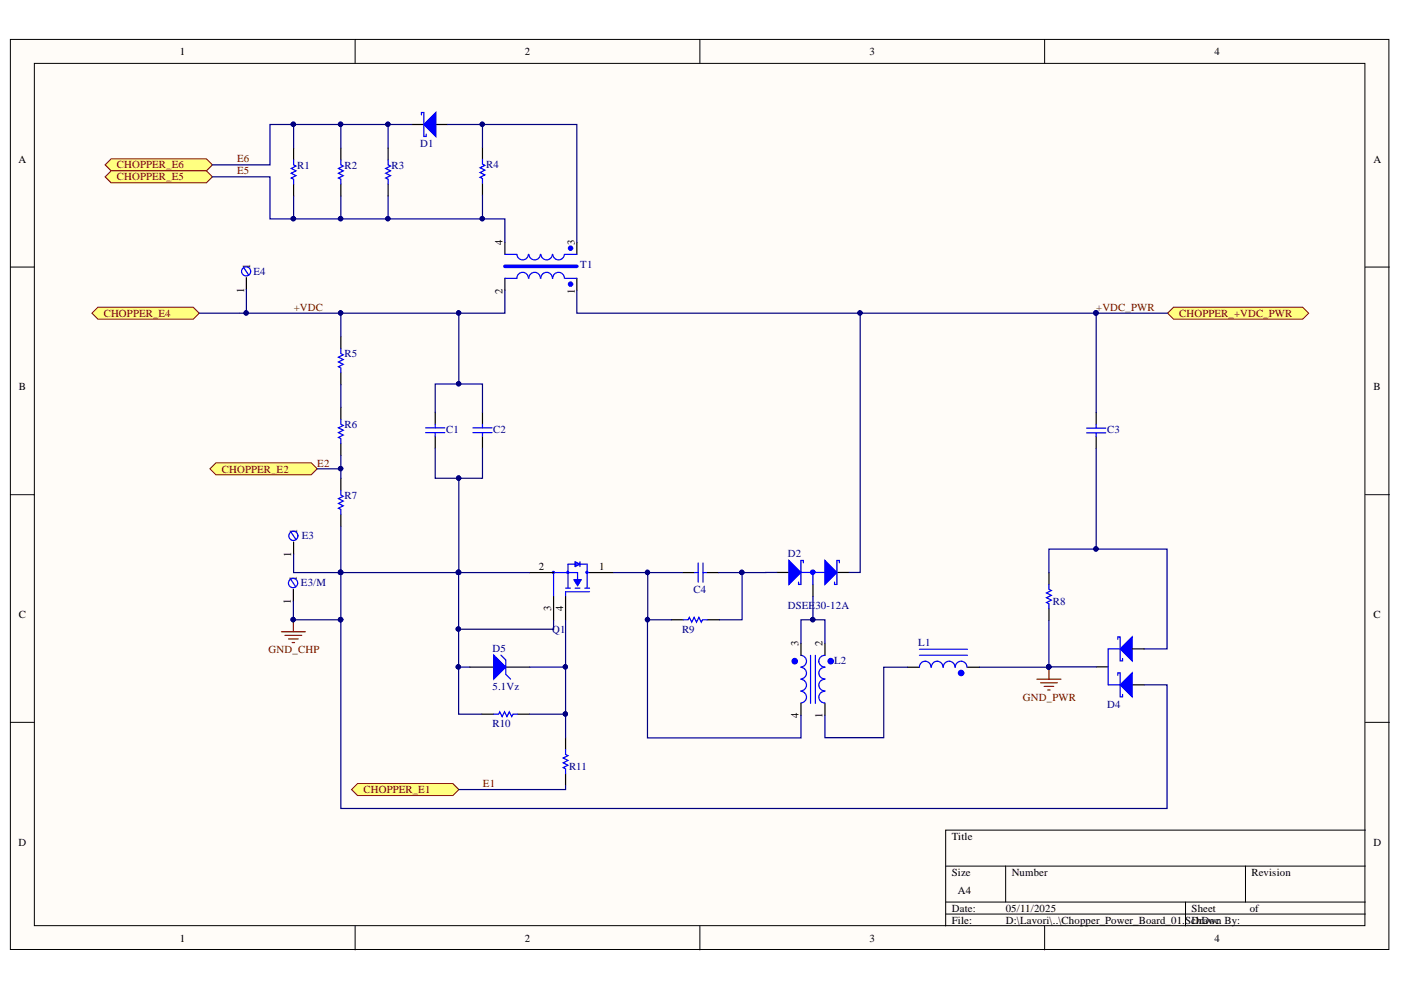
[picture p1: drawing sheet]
<svg xmlns="http://www.w3.org/2000/svg" width="297mm" height="210mm" viewBox="0 0 297 210" stroke-linecap="round" stroke-linejoin="round" font-family="sans-serif">
<defs><g id="words">
<g font-size="2.3">
<text x="38.2" y="11.7">1</text>
<text x="111.3" y="11.7">2</text>
<text x="184.4" y="11.7">3</text>
<text x="257.5" y="11.7">4</text>
<text x="3.9" y="34.5">A</text>
<text x="291.2" y="34.5">A</text>
<text x="106.5" y="51.9" transform="rotate(-90 106.5 51.9)">4</text>
<text x="121.8" y="51.9" transform="rotate(-90 121.8 51.9)">3</text>
<text x="53.1" y="57.1" transform="rotate(-90 53.1 57.1)">1</text>
<text x="51.8" y="62.1" transform="rotate(-90 51.8 62.1)">1</text>
<text x="106.5" y="62.2" transform="rotate(-90 106.5 62.2)">2</text>
<text x="121.8" y="62.2" transform="rotate(-90 121.8 62.2)">1</text>
<text x="4" y="82.8">B</text>
<text x="291.2" y="82.8">B</text>
<text x="63" y="113.1" transform="rotate(-90 63 113.1)">1</text>
<text x="61.8" y="118.1" transform="rotate(-90 61.8 118.1)">1</text>
<text x="63" y="123.1" transform="rotate(-90 63 123.1)">1</text>
<text x="114.2" y="120.9">2</text>
<text x="127" y="120.9">1</text>
<text x="4" y="131.1">C</text>
<text x="61.7" y="128.1" transform="rotate(-90 61.7 128.1)">1</text>
<text x="116.9" y="129.6" transform="rotate(-90 116.9 129.6)">3</text>
<text x="119.4" y="129.6" transform="rotate(-90 119.4 129.6)">4</text>
<text x="291.2" y="131.1">C</text>
<text x="169.3" y="136.9" transform="rotate(-90 169.3 136.9)">3</text>
<text x="174.4" y="136.9" transform="rotate(-90 174.4 136.9)">2</text>
<text x="169.3" y="152.3" transform="rotate(-90 169.3 152.3)">4</text>
<text x="174.4" y="152.3" transform="rotate(-90 174.4 152.3)">1</text>
<text x="3.9" y="179.3">D</text>
<text x="201.8" y="178.1">Title</text>
<text x="291.2" y="179.3">D</text>
<text x="201.8" y="185.7">Size</text>
<text x="214.5" y="185.7">Number</text>
<text x="265.3" y="185.7">Revision</text>
<text x="203.1" y="189.5">A4</text>
<text x="201.8" y="193.3">Date:</text>
<text x="201.8" y="195.8">File:</text>
<text x="213.2" y="193.3">05/11/2025</text>
<text x="213.2" y="195.8">D:\Lavori\..\Chopper_Power_Board_01.SchDoc</text>
<text x="252.7" y="193.3">Sheet</text>
<text x="252.7" y="195.8">Drawn By:</text>
<text x="265" y="193.3">of</text>
<text x="38.2" y="199.6">1</text>
<text x="111.3" y="199.6">2</text>
<text x="184.4" y="199.6">3</text>
<text x="257.5" y="199.6">4</text>
</g>
<g font-size="2.3" fill="#800000">
<text x="24.8" y="35.7">CHOPPER_E6</text>
<text x="50.3" y="34.4">E6</text>
<text x="24.8" y="38.2">CHOPPER_E5</text>
<text x="50.3" y="37">E5</text>
<text x="62.3" y="65.9">+VDC</text>
<text x="232.4" y="65.9">+VDC_PWR</text>
<text x="22" y="67.1">CHOPPER_E4</text>
<text x="250" y="67.1">CHOPPER_+VDC_PWR</text>
<text x="47" y="100.2">CHOPPER_E2</text>
<text x="67.3" y="98.9">E2</text>
<text x="56.9" y="138.5">GND_CHP</text>
<text x="216.9" y="148.6">GND_PWR</text>
<text x="102.4" y="166.9">E1</text>
<text x="77.1" y="168.2">CHOPPER_E1</text>
</g>
<g font-size="2.3" fill="#000080">
<text x="63" y="35.8">R1</text>
<text x="73" y="35.8">R2</text>
<text x="83" y="35.8">R3</text>
<text x="89.1" y="31.2">D1</text>
<text x="103.1" y="35.6">R4</text>
<text x="53.7" y="58.4">E4</text>
<text x="123" y="56.7">T1</text>
<text x="73" y="75.8">R5</text>
<text x="73" y="90.7">R6</text>
<text x="94.6" y="91.7">C1</text>
<text x="104.6" y="91.7">C2</text>
<text x="234.7" y="91.7">C3</text>
<text x="73" y="105.7">R7</text>
<text x="64" y="114.3">E3</text>
<text x="167" y="118.1">D2</text>
<text x="63.8" y="124.3">E3/M</text>
<text x="147.1" y="125.7">C4</text>
<text x="167" y="129">DSEE</text>
<text x="172.9" y="129">30-12A</text>
<text x="223.2" y="128.3">R8</text>
<text x="117.1" y="134.1">Q1</text>
<text x="144.6" y="134.2">R9</text>
<text x="194.7" y="136.9">L1</text>
<text x="104.4" y="138.2">D5</text>
<text x="176.8" y="140.7">L2</text>
<text x="104.4" y="146.3">5.1Vz</text>
<text x="104.4" y="154.2">R10</text>
<text x="234.7" y="150.1">D4</text>
<text x="120.7" y="163.3">R11</text>
</g>
</g></defs>
<g fill="#fffcf8" stroke="#000" stroke-width=".21">
<path d="M2.2 8.4h292.3v192.9h-292.3z"/>
<path d="M7.3 13.4h282.1v182.9h-282.1z"/>
</g>
<g fill="none" stroke="#000" stroke-width=".21">
<path d="M75.3 8.4v5M148.4 8.4v5M221.5 8.4v5M2.2 56.6h5.1M289.5 56.6h5.1M2.2 104.9h5.1M289.5 104.9h5.1M2.2 153.2h5.1M289.5 153.2h5.1M289.5 176h-89v20.3M75.3 196.3v5.1M148.4 196.3v5.1"/>
<path d="M200.5 183.6h89M200.5 191.3h89M200.5 193.8h89M213.2 183.6v7.7M221.5 196.3v5.1M251.4 191.3v5M264.1 183.6v7.7"/>
</g>
<g fill="none" stroke="#00f" stroke-width=".25">
<path d="M72.3 33.9v1.1l.5 .2-1 .5 1 .5-1 .5 1 .5-1 .6 .5 .2v1M82.3 33.9v1.1l.5 .2-1 .5 1 .5-1 .5 1 .5-1 .6 .5 .2v1M102.3 33.8v1l.5 .3-1 .5 1 .5-1 .5 1 .5-1 .5 .5 .3v1M112 53.9a1.22 1.22 0 0 1-1.2 1.2 1.22 1.22 0 0 1-1.2-1.2h-2.6M112 59a1.22 1.22 0 0 0-1.2-1.3 1.22 1.22 0 0 0-1.2 1.3h-2.6M114.6 53.9a1.22 1.22 0 0 1-1.2 1.2 1.22 1.22 0 0 1-1.3-1.2M114.6 59a1.22 1.22 0 0 0-1.2-1.3 1.22 1.22 0 0 0-1.3 1.3M117.1 53.9a1.22 1.22 0 0 1-1.2 1.2 1.22 1.22 0 0 1-1.2-1.2M117.1 59a1.22 1.22 0 0 0-1.2-1.3 1.22 1.22 0 0 0-1.2 1.3M119.7 53.9a1.23 1.23 0 0 1-1.3 1.2 1.23 1.23 0 0 1-1.2-1.2M119.7 59a1.23 1.23 0 0 0-1.3-1.3 1.23 1.23 0 0 0-1.2 1.3M119.8 59h2.5"/>
<path d="M119.8 53.9h2.5"/>
</g>
<path d="M72.3 31.4v2.5M72.3 39v2.6M82.3 31.4v2.5M82.3 39v2.6M87.3 26.4h2.6M92.4 26.4h2.5M102.3 31.2v2.6M102.3 38.9v2.5M107 51.4v2.5M107 59v2.6M122.3 51.4v2.5M122.3 59v2.6" fill="none" stroke="#000" stroke-width=".25"/>
<path d="M107 56.5h15.3" fill="none" stroke="#00f" stroke-width=".76"/>
<g fill="#00f" stroke="#00f" stroke-width=".21">
<circle cx="121" cy="60.2" r=".47"/>
<circle cx="121" cy="52.6" r=".47"/>
</g>
<path d="M89.9 26.4l2.5-2.5v5z" fill="#00f"/>
<g fill="none" stroke="#00f" stroke-width=".25">
<path d="M62.3 33.9v1.1l.5 .2-1.1 .5 1.1 .5-1.1 .5 1.1 .5-1.1 .6 .6 .2v1M89.4 24.4v-.5h.5v5h.5v-.5M89.9 26.4l2.5-2.5v5zM72.3 73.9v1.1l.5 .2-1 .5 1 .5-1 .5 1 .6-1 .5 .5 .2v1M72.3 88.9v1.1l.5 .2-1 .5 1 .5-1 .5 1 .5-1 .5 .5 .3v1M90.2 91.7h4.1M90.2 90.7h4.1M92.3 90v.7M92.3 91.7v.8M100.3 91.7h4M100.3 90.7h4M102.3 90v.7"/>
<path d="M102.3 91.7v.8M72.3 103.9v1.1l.5 .2-1 .5 1 .5-1 .5 1 .6-1 .5 .5 .2v1M121.9 119.1l1.1 .5-1.1 .5zM121.9 119.9h.6M121.9 119.4h.6M123 119.1v1M148 119.4v4M149 119.4v4M119.9 124.7h1M120.4 124.7v-5.1h4.1v5.1M121.7 122.9h1.5l-.7 1.3zM121.9 124.7h1.1"/>
<path d="M121.9 122.9v.3h1.1v-.3M122.2 122.9v.8h.5v-.8M122.5 123.9v-2.5h-5.1v5.1M124 124.7h1M124.5 121.4h.5M125 125.5h-5.1v1M144.9 131.4h1l.2-.5 .6 1 .5-1 .5 1 .5-1 .5 1 .2-.5h1.1M147.3 121.4h.7M149 121.4h.8"/>
<circle cx="117.3" cy="121.4" r=".21"/>
<circle cx="120.4" cy="121.4" r=".21"/>
<circle cx="124.4" cy="121.4" r=".22"/>
</g>
<g fill="none" stroke="#000" stroke-width=".25">
<path d="M62.3 31.4v2.5M62.3 39v2.6M72.3 71.4v2.5M72.3 79v2.6M72.3 86.4v2.5M72.3 94v2.6M92.3 87.4v2.6M92.3 92.5v2.5M102.3 87.4v2.6M102.3 92.5v2.5M72.3 101.4v2.5M72.3 109v2.6"/>
<path d="M112.3 121.4h5.1M117.4 126.5v5.1M119.9 126.5v5.1M125 121.4h5.1M142.3 131.4h2.6M144.7 121.4h2.6M149.8 121.4h2.6M150 131.4h2.5M99.6 141.4h5.1M107.2 141.4h5.1"/>
</g>
<path d="M104.7 138.9l2.5 2.5-2.5 2.6z" fill="#00f"/>
<g fill="none" stroke="#00f" stroke-width=".25">
<path d="M230.4 91.8h4M230.4 90.8h4M232.4 90v.8M232.4 91.8v.7M104.7 138.9l2.5 2.5-2.5 2.6zM106.2 138.9l1 1v3.1l1 1M169.8 139a1.23 1.23 0 0 1 1.2 1.2 1.23 1.23 0 0 1-1.2 1.2M171.9 139v10.1M172.9 139v10.1M174.9 139a1.23 1.23 0 0 0-1.3 1.2 1.23 1.23 0 0 0 1.3 1.2M194.9 138.9h10.2M194.9 137.7h10.2"/>
<path d="M222.4 123.9v1.1l.5 .2-1 .5 1 .5-1 .5 1 .5-1 .6 .5 .2v1M104.7 151.4h1l.3-.5 .5 1 .5-1 .5 1 .5-1 .5 1 .3-.5h1M119.9 158.9v1.1l.5 .2-1 .5 1 .5-1 .5 1 .5-1 .6 .5 .2v1M169.8 141.5a1.22 1.22 0 0 1 1.2 1.2 1.22 1.22 0 0 1-1.2 1.2M169.8 144a1.22 1.22 0 0 1 1.2 1.3 1.22 1.22 0 0 1-1.2 1.2M169.8 146.6a1.23 1.23 0 0 1 1.2 1.2 1.23 1.23 0 0 1-1.2 1.2M174.9 141.5a1.22 1.22 0 0 0-1.3 1.2 1.22 1.22 0 0 0 1.3 1.2M174.9 144a1.22 1.22 0 0 0-1.3 1.3 1.22 1.22 0 0 0 1.3 1.2M174.9 146.6a1.23 1.23 0 0 0-1.3 1.2 1.23 1.23 0 0 0 1.3 1.2M197.4 141.5a1.22 1.22 0 0 0-1.2-1.3 1.22 1.22 0 0 0-1.3 1.3M199.9 141.5a1.22 1.22 0 0 0-1.2-1.3 1.22 1.22 0 0 0-1.2 1.3M202.5 141.5a1.23 1.23 0 0 0-1.3-1.3 1.23 1.23 0 0 0-1.2 1.3"/>
<path d="M205 141.5a1.23 1.23 0 0 0-1.2-1.3 1.23 1.23 0 0 0-1.3 1.3"/>
</g>
<g fill="none" stroke="#000" stroke-width=".25">
<path d="M232.4 87.5v2.5M232.4 92.5v2.6M169.8 136.4v2.6M174.9 136.4v2.6M222.4 121.4v2.5M222.4 129v2.6M102.1 151.4h2.6M109.8 151.4h2.5M119.9 156.4v2.5M169.8 149.1v2.6M174.9 149.1v2.6M192.4 141.5h2.5"/>
<path d="M205.1 141.5h2.5M119.9 164v2.6"/>
</g>
<g fill="#00f" stroke="#00f" stroke-width=".21">
<circle cx="176.1" cy="140.2" r=".59"/>
<circle cx="168.5" cy="140.2" r=".59"/>
<circle cx="203.8" cy="142.7" r=".59"/>
</g>
<path d="M247.5 66.4l1.3-1.3h27.4l1.3 1.3-1.3 1.3h-27.4z" fill-rule="evenodd" fill="#ffff80" stroke="#800000" stroke-width=".21"/>
<circle cx="232.4" cy="66.4" r=".46" fill="#000080" stroke="#000080" stroke-width=".21"/>
<path d="M164.7 121.4h2.6M177.4 121.4h2.6" fill="none" stroke="#000" stroke-width=".25"/>
<path d="M167.3 118.8l2.5 2.6-2.5 2.5z" fill="#00f"/>
<path d="M167.3 118.8l2.5 2.6-2.5 2.5zM170.3 119.3v-.5h-.5v5.1h-.5v-.5" fill="none" stroke="#00f" stroke-width=".25"/>
<path d="M174.9 118.8l2.5 2.6-2.5 2.5z" fill="#00f"/>
<path d="M174.9 118.8l2.5 2.6-2.5 2.5zM178 119.3v-.5h-.6v5.1h-.5v-.5M169.8 121.4h5.1M172.4 121.4v2.5" fill="none" stroke="#00f" stroke-width=".25"/>
<path d="M172.4 123.9v2.6M232.4 141.4h2.6M240 145.2h2.6" fill="none" stroke="#000" stroke-width=".25"/>
<circle cx="172.3" cy="121.3" r=".2" fill="none" stroke="#00f" stroke-width=".76"/>
<path d="M219.9 144h5M220.6 144.8h3.6M221.4 145.5h2M222.1 146.3h.5M222.4 141.5v2.5" fill="none" stroke="#800000" stroke-width=".25"/>
<circle cx="222.3" cy="141.4" r=".46" fill="#000080" stroke="#000080" stroke-width=".21"/>
<path d="M237.5 145.2l2.5-2.5v5z" fill="#00f"/>
<path d="M237 143.2v-.5h.5v5h.5v-.5M237.5 145.2l2.5-2.5v5z" fill="none" stroke="#00f" stroke-width=".25"/>
<path d="M237.5 137.6l2.5-2.6v5.1z" fill="#00f"/>
<path d="M237 135.5v-.5h.5v5.1h.5v-.5M237.5 137.6l2.5-2.6v5.1zM237.5 137.6h-2.5v7.6h2.5" fill="none" stroke="#00f" stroke-width=".25"/>
<path d="M240 137.6h2.6" fill="none" stroke="#000" stroke-width=".25"/>
<g fill="#ffff80" stroke="#800000" stroke-width=".21">
<path d="M22.3 35l1.3-1.3h20.2l1.2 1.3-1.2 1.2h-20.2z" fill-rule="evenodd"/>
<path d="M22.3 37.5l1.3-1.3h20.2l1.2 1.3-1.2 1.3h-20.2z" fill-rule="evenodd"/>
<path d="M19.5 66.4l1.3-1.3h20.2l1.2 1.3-1.2 1.3h-20.2z" fill-rule="evenodd"/>
<path d="M74.5 167.4l1.3-1.3h20.2l1.3 1.3-1.3 1.3h-20.2z" fill-rule="evenodd"/>
<path d="M44.5 99.4l1.3-1.3h20.2l1.3 1.3-1.3 1.3h-20.2z" fill-rule="evenodd"/>
</g>
<path d="M52.2 58.9v2.5M62.3 114.9v2.6M62.2 124.9v2.6" fill="none" stroke="#000" stroke-width=".25"/>
<g fill="none" stroke="#00f" stroke-width=".25">
<path d="M51.7 56.8l1 1.6M61.7 112.9l1.1 1.5M61.7 122.9l1 1.5"/>
<circle cx="52.2" cy="57.5" r=".97"/>
<circle cx="62.2" cy="113.6" r=".97"/>
<circle cx="62.1" cy="123.6" r=".98"/>
</g>
<path d="M59.7 133.9h5M60.4 134.7h3.6M61.2 135.5h2M61.9 136.2h.6M62.2 131.4v2.5" fill="none" stroke="#800000" stroke-width=".25"/>
<g fill="#000080" stroke="#000080" stroke-width=".21">
<circle cx="62.1" cy="131.4" r=".46"/>
<circle cx="82.2" cy="26.3" r=".46"/>
<circle cx="102.2" cy="46.4" r=".46"/>
<circle cx="102.2" cy="26.3" r=".46"/>
<circle cx="97.2" cy="66.4" r=".46"/>
<circle cx="72.2" cy="66.4" r=".46"/>
<circle cx="97.2" cy="81.4" r=".46"/>
<circle cx="97.2" cy="121.4" r=".46"/>
<circle cx="97.2" cy="101.4" r=".46"/>
<circle cx="97.2" cy="141.4" r=".46"/>
<circle cx="97.2" cy="133.4" r=".46"/>
<circle cx="97.2" cy="121.4" r=".47"/>
<circle cx="62.2" cy="46.4" r=".46"/>
<circle cx="72.2" cy="46.4" r=".46"/>
<circle cx="62.2" cy="26.3" r=".46"/>
<circle cx="72.2" cy="26.3" r=".46"/>
<circle cx="82.2" cy="46.4" r=".46"/>
<circle cx="119.9" cy="141.4" r=".46"/>
<circle cx="119.9" cy="151.4" r=".46"/>
<circle cx="137.3" cy="121.4" r=".46"/>
<circle cx="137.3" cy="131.4" r=".46"/>
<circle cx="157.3" cy="121.4" r=".47"/>
<circle cx="232.4" cy="116.4" r=".46"/>
<circle cx="172.3" cy="131.4" r=".46"/>
<circle cx="72.2" cy="99.4" r=".46"/>
<circle cx="232.4" cy="66.4" r=".46"/>
<circle cx="182.3" cy="66.4" r=".46"/>
<circle cx="222.3" cy="141.4" r=".46"/>
<circle cx="72.2" cy="131.4" r=".47"/>
<circle cx="72.2" cy="121.4" r=".47"/>
<circle cx="52.2" cy="66.4" r=".46"/>
</g>
<g fill="none" stroke="#000080" stroke-width=".25">
<path d="M45 37.5h12.2v8.9h5.1M62.3 31.4v-5h10v5M62.3 26.4h-5.1v8.6h-12.2M72.3 26.4h10v5M82.3 26.4h5M94.9 26.4h7.4v4.8M102.3 26.4h20v25M62.3 41.6v4.8h10v-4.8M82.3 41.6v4.8h-10M102.3 46.4h4.7v5M102.3 41.4v5h-20M52.2 61.4v5h-10"/>
<path d="M52.2 66.4h20.1M97.3 66.4v15M107 61.6v4.8h-34.7v5M122.3 61.6v4.8h60.1v55h-2.4M182.4 66.4h65.1M232.4 66.4v21.1M67.3 99.4h5v2M72.3 81.6v4.8M72.3 96.6v2.8M92.3 95v6.4h10v-6.4M92.3 87.4v-6h10v6M232.4 95.1v21.3h-10v5"/>
<path d="M62.3 117.5v3.9h10M72.3 111.6v9.8h24.9M97.3 101.4v20M232.4 116.4h15v21.2h-4.8M62.2 127.5v3.9h10.1M72.3 131.4v40h175.1v-26.2h-4.8M72.3 121.4h.1M72.3 121.4v10M97.3 121.4l-.1 20h2.4M97.3 121.4h15M117.4 131.6v1.8h-20.2M119.9 131.6v9.8"/>
<path d="M130.1 121.4h14.6M137.3 121.4v10h5M137.3 131.4v25.1h32.5v-4.8M157.3 121.4v10h-4.8M164.7 121.4h-12.3M172.4 131.4h2.5v5M172.4 126.5v4.9h-2.6v5M222.4 131.6v9.8M97.2 141.4v10h4.9M112.3 151.4h7.6v5M112.3 141.4h7.6v10M192.4 141.5h-5v14.9h-12.5v-4.7"/>
<path d="M232.4 141.4l-24.8 .1M119.9 166.6v.8h-22.6"/>
</g>
<use href="#words"/>
</svg>
